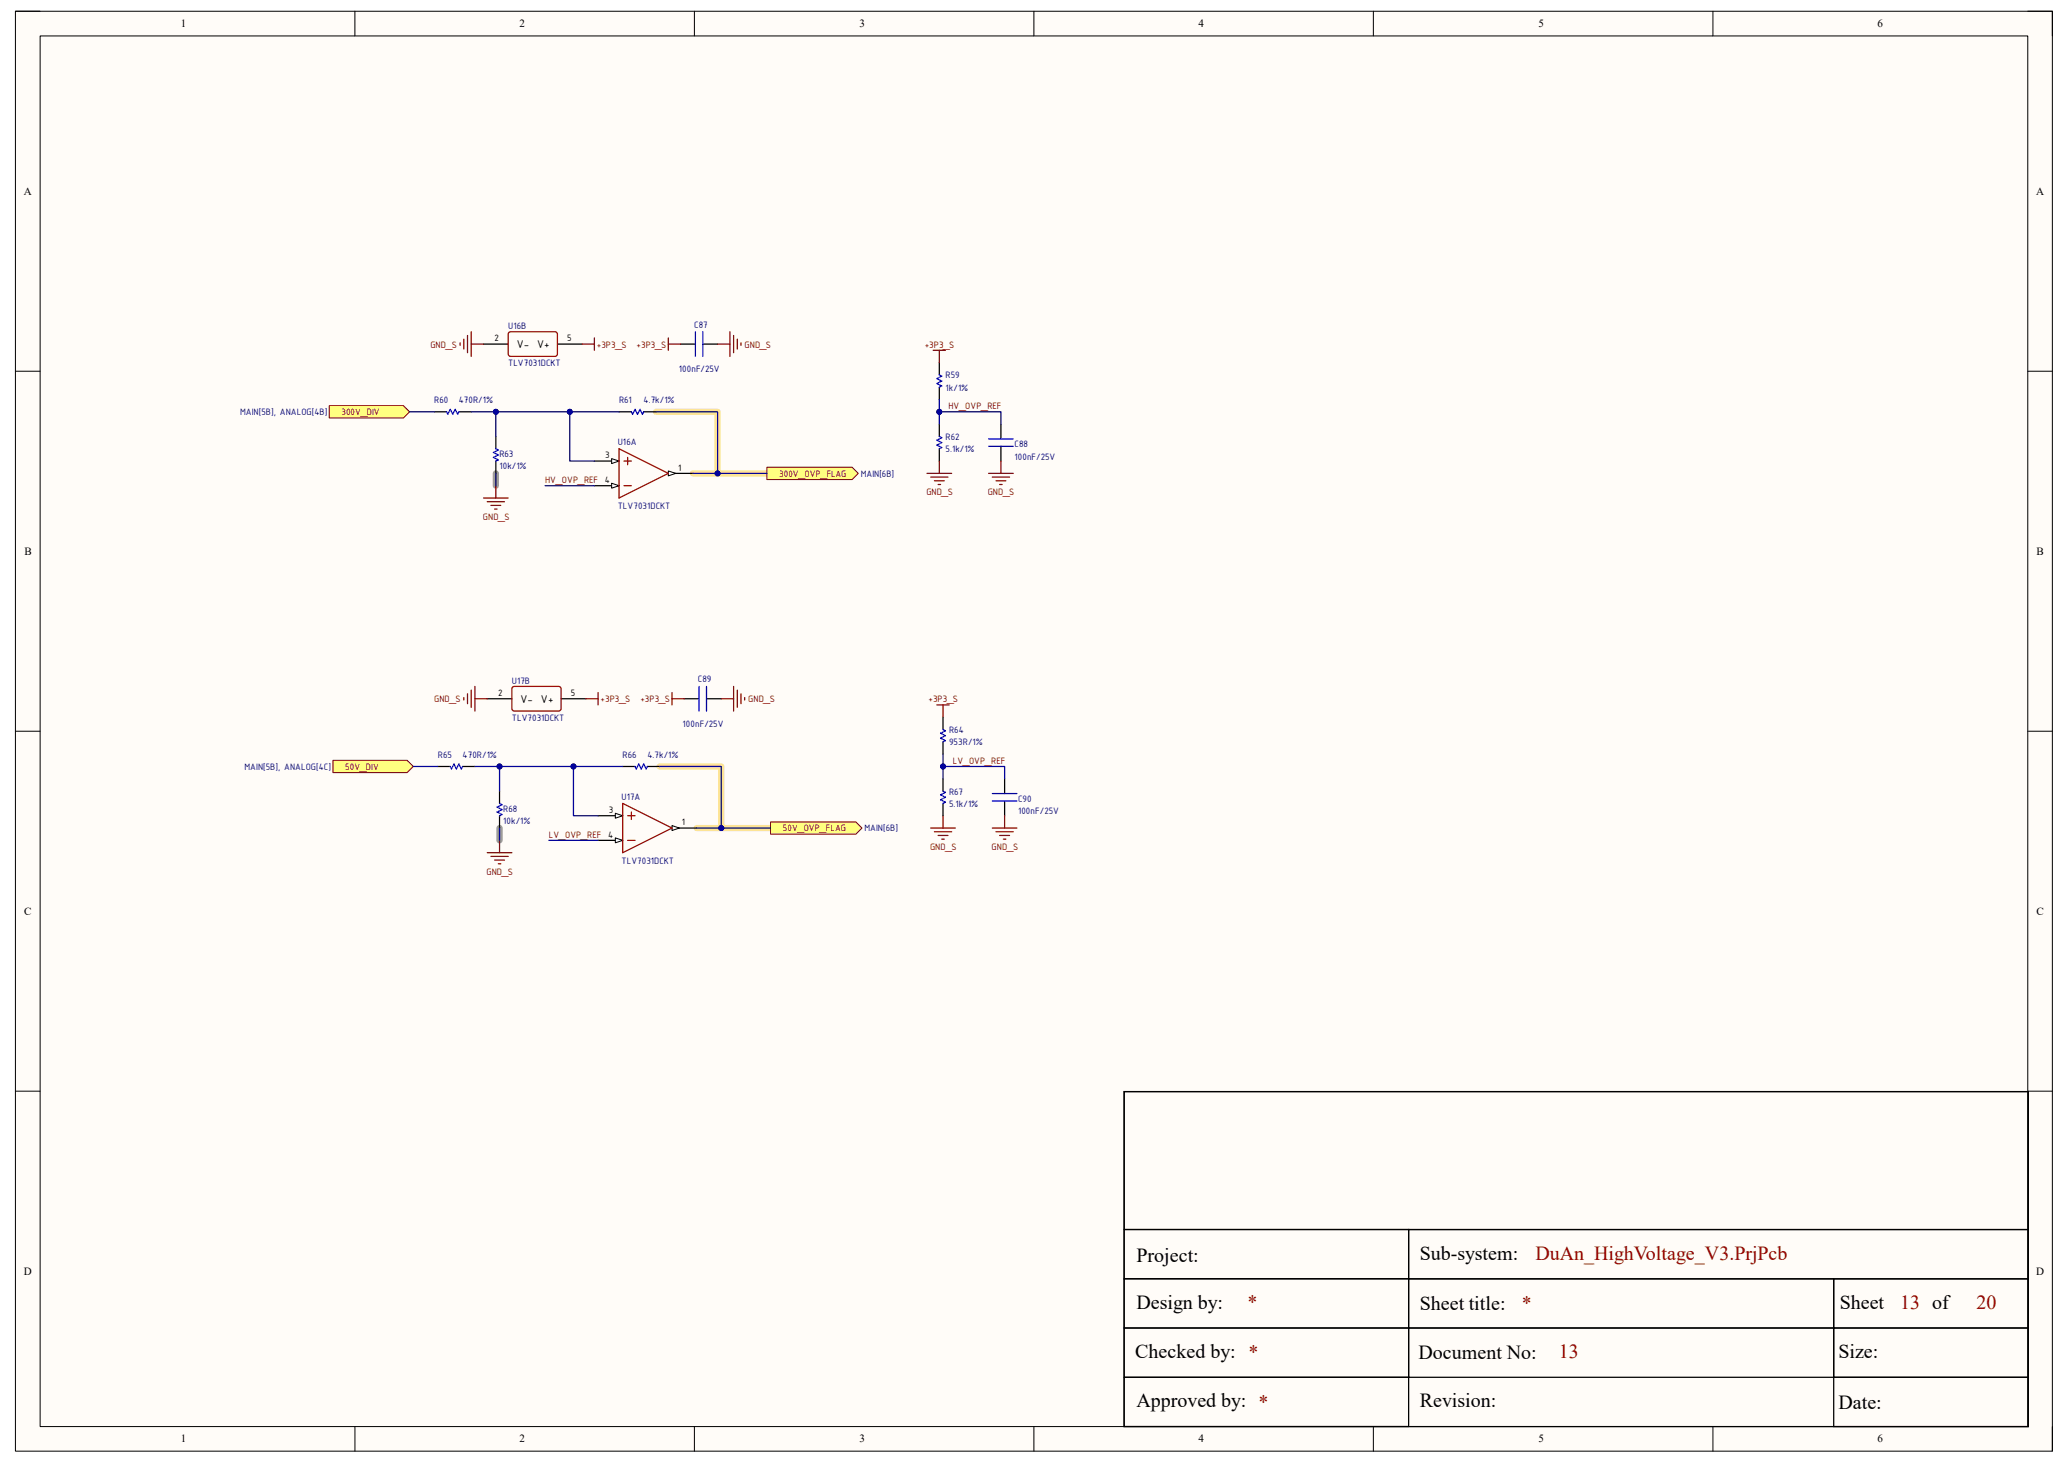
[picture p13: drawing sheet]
<svg xmlns="http://www.w3.org/2000/svg" width="420mm" height="297mm" viewBox="0 0 420 297" stroke-linecap="round" stroke-linejoin="round" font-family="sans-serif">
<defs><g id="words">
<g font-size="4.1">
<text x="230.8" y="256.4">Project:</text>
<text x="288.3" y="255.9">Sub-system:</text>
<text x="230.8" y="265.9">Design by:</text>
<text x="288.3" y="266.1">Sheet title:</text>
<text x="373.6" y="265.9">Sheet</text>
<text x="230.5" y="275.9">Checked by: *</text>
<text x="373.4" y="275.9">Size:</text>
<text x="288.1" y="276.1">Document No:</text>
<text x="230.8" y="285.9">Approved by: *</text>
<text x="288.3" y="285.9">Revision:</text>
<text x="373.4" y="286.2">Date:</text>
</g>
<g font-size="4.1" fill="#980000">
<text x="311.8" y="255.9">DuAn_HighVoltage_V3.PrjPcb</text>
<text x="253.3" y="265.9">*</text>
<text x="309.1" y="266.1">*</text>
<text x="385.9" y="265.9">13 of</text>
<text x="401.4" y="265.9">20</text>
<text x="316.6" y="275.9">13</text>
</g>
<g font-size="2.5">
<text x="104.9" y="70.7">V- V+</text>
<text x="105.7" y="142.8">V- V+</text>
</g>
<g font-size="2.2">
<text x="36.7" y="5.5">1</text>
<text x="105.5" y="5.5">2</text>
<text x="174.5" y="5.5">3</text>
<text x="243.4" y="5.5">4</text>
<text x="312.4" y="5.5">5</text>
<text x="381.3" y="5.5">6</text>
<text x="4.8" y="39.6">A</text>
<text x="413.5" y="39.6">A</text>
<text x="5" y="112.7">B</text>
<text x="413.6" y="112.7">B</text>
<text x="4.9" y="185.8">C</text>
<text x="413.6" y="185.8">C</text>
<text x="4.9" y="259">D</text>
<text x="413.5" y="259">D</text>
<text x="36.7" y="293">1</text>
<text x="105.5" y="293">2</text>
<text x="174.5" y="293">3</text>
<text x="243.4" y="293">4</text>
<text x="312.4" y="293">5</text>
<text x="381.3" y="293">6</text>
</g>
<g font-size="2" fill="#800000">
<text x="87.4" y="70.6">GND_S</text>
<text x="121.2" y="70.6">+3P3_S</text>
<text x="129.3" y="70.6">+3P3_S</text>
<text x="151.2" y="70.6">GND_S</text>
<text x="187.8" y="70.6">+3P3_S</text>
<text x="192.6" y="83.1">HV_OVP_REF</text>
<text x="69.3" y="84.4">300V_DIV</text>
<text x="110.7" y="98.1">HV_OVP_REF 4</text>
<text x="158.2" y="96.9">300V_OVP_FLAG</text>
<text x="188.1" y="100.6">GND_S</text>
<text x="200.6" y="100.6">GND_S</text>
<text x="98.1" y="105.6">GND_S</text>
<text x="88.2" y="142.7">GND_S</text>
<text x="122" y="142.7">+3P3_S</text>
<text x="130" y="142.7">+3P3_S</text>
<text x="152" y="142.7">GND_S</text>
<text x="188.6" y="142.7">+3P3_S</text>
<text x="193.5" y="155.2">LV_OVP_REF</text>
<text x="70.1" y="156.4">50V_DIV</text>
<text x="111.5" y="170.2">LV_OVP_REF 4</text>
<text x="159" y="168.9">50V_OVP_FLAG</text>
<text x="188.9" y="172.7">GND_S</text>
<text x="201.4" y="172.7">GND_S</text>
<text x="98.8" y="177.7">GND_S</text>
</g>
<g font-size="2">
<text x="100.4" y="69.3">2</text>
<text x="115.2" y="69.3">5</text>
<text x="122.9" y="93.1">3</text>
<text x="137.7" y="95.6">1</text>
<text x="101.2" y="141.4">2</text>
<text x="116" y="141.4">5</text>
<text x="123.7" y="165.2">3</text>
<text x="138.5" y="167.7">1</text>
</g>
<g font-size="2" fill="#000080">
<text x="103.2" y="66.8">U16B</text>
<text x="141" y="66.6">C87</text>
<text x="103.2" y="74.4">TLV7031DCKT</text>
<text x="137.9" y="75.6">100nF/25V</text>
<text x="192" y="76.9">R59</text>
<text x="88.2" y="81.9">R60</text>
<text x="93.2" y="81.9">470R/1%</text>
<text x="125.7" y="81.9">R61</text>
<text x="130.7" y="81.9">4.7k/1%</text>
<text x="192" y="79.4">1k/1%</text>
<text x="48.8" y="84.4">MAIN[5B], ANALOG[4B]</text>
<text x="192" y="89.4">R62</text>
<text x="101.4" y="92.9">R63</text>
<text x="101.4" y="95.4">10k/1%</text>
<text x="125.5" y="90.4">U16A</text>
<text x="192" y="91.9">5.1k/1%</text>
<text x="206" y="90.9">C88</text>
<text x="206" y="93.4">100nF/25V</text>
<text x="174.8" y="96.9">MAIN[6B]</text>
<text x="125.5" y="103.4">TLV7031DCKT</text>
<text x="104" y="138.9">U17B</text>
<text x="141.7" y="138.6">C89</text>
<text x="104" y="146.4">TLV7031DCKT</text>
<text x="138.6" y="147.7">100nF/25V</text>
<text x="192.7" y="148.9">R64</text>
<text x="88.9" y="153.9">R65</text>
<text x="93.9" y="153.9">470R/1%</text>
<text x="126.4" y="153.9">R66</text>
<text x="131.5" y="153.9">4.7k/1%</text>
<text x="192.7" y="151.4">953R/1%</text>
<text x="49.7" y="156.4">MAIN[5B], ANALOG[4C]</text>
<text x="192.7" y="161.4">R67</text>
<text x="102.2" y="164.9">R68</text>
<text x="102.2" y="167.4">10k/1%</text>
<text x="126.2" y="162.4">U17A</text>
<text x="192.7" y="163.9">5.1k/1%</text>
<text x="206.8" y="162.9">C90</text>
<text x="206.8" y="165.4">100nF/25V</text>
<text x="175.6" y="168.9">MAIN[6B]</text>
<text x="126.2" y="175.4">TLV7031DCKT</text>
</g>
</g></defs>
<path d="M3.1 2.3h413.7v292.5h-413.7z" fill-rule="evenodd" fill="#fffcf8"/>
<path d="M3.1 2.3h413.7v292.5h-413.7z" fill="none" stroke="#000" stroke-width=".2"/>
<path d="M8.1 7.3h403.7v282.5h-403.7z" fill-rule="evenodd" fill="#fffcf8"/>
<g fill="none" stroke="#000" stroke-width=".2">
<path d="M3.1 2.3h5M8.1 7.3h403.7v282.5h-403.7zM72.1 2.3v5M141 2.3v5M210 2.3v5M278.9 2.3v5M347.9 2.3v5M411.8 2.3h5v5M3.1 75.4h5M411.8 75.4h5M3.1 148.5h5M411.8 148.5h5"/>
<path d="M3.1 221.7h5M411.8 221.7h5M72.1 289.8v5M141 289.8v5M210 289.8v5M278.9 289.8v5M347.9 289.8v5M416.8 289.8v5"/>
</g>
<path d="M100.7 96.2v2.5M101.5 168.2v2.5" fill="none" stroke="#999" stroke-width="1.3"/>
<path d="M133.2 83.7h12.5v12.5M140.7 96.2h15M134 155.7h12.5v12.5M141.5 168.2h15" fill="none" stroke="#ffe599" stroke-width="1.3"/>
<g fill="none" stroke="#000" stroke-width=".25">
<path d="M135.7 96.2h5M228.3 221.8h183.6v68h-183.6zM228.3 221.8h183.6v28h-183.6zM228.3 249.8h57.8v10h-57.8zM228.3 259.8h57.8v10h-57.8zM286.1 249.8h125.8v10h-125.8zM286.1 259.8h86.3v10h-86.3zM372.4 259.8h39.5v10h-39.5zM228.3 269.8h57.8v10h-57.8zM228.3 279.8h57.8v10h-57.8zM286.1 269.8h86.3v10h-86.3zM372.4 279.8h39.5v10h-39.5z"/>
<path d="M372.4 269.8h39.5v10h-39.5z"/>
</g>
<path d="M135.7 95.7l1.5 .5-1.5 .5z" fill="#f8fcff"/>
<path d="M135.7 95.7l1.5 .5-1.5 .5z" fill="none" stroke="#000" stroke-width=".2"/>
<path d="M120.7 93.7h5" fill="none" stroke="#000" stroke-width=".25"/>
<path d="M124.2 93.2l1.5 .5-1.5 .5z" fill="#f8fcff"/>
<path d="M124.2 93.2l1.5 .5-1.5 .5z" fill="none" stroke="#000" stroke-width=".2"/>
<path d="M120.7 98.7h5" fill="none" stroke="#000" stroke-width=".25"/>
<path d="M124.2 98.2l1.5 .5-1.5 .5z" fill="#f8fcff"/>
<path d="M124.2 98.2l1.5 .5-1.5 .5z" fill="none" stroke="#000" stroke-width=".2"/>
<path d="M103.4 67.5h9.6l.2 .4-.1 4.3-.4 .2-9.3-.1-.2-.4v-4zM125.7 91.2l10 5-10 5zM126.7 98.7h1.5M126.7 93.7h1.5M127.5 92.9v1.5" fill="none" stroke="#980000" stroke-width=".25"/>
<path d="M98.2 69.9h5M113.2 69.9h5M138.2 69.9h3M142.7 69.9h3" fill="none" stroke="#000" stroke-width=".25"/>
<path d="M141.2 67.4v5M142.7 67.4v5" fill="none" stroke="#00f" stroke-width=".25"/>
<g fill="none" stroke="#800000" stroke-width=".25">
<path d="M93.4 69.7v.5M94.2 68.9v2M94.9 68.2v3.5M95.7 67.4v5M95.7 69.9h2.5M118.2 69.9h2.5M120.7 68.7v2.5M135.7 69.9h2.5M135.7 68.7v2.5M145.7 69.9h2.5M148.2 67.4v5M149 68.2v3.5"/>
<path d="M149.7 68.9v2M150.5 69.7v.5"/>
</g>
<path d="M155.7 94.9h17.4l1.2 1.3-1.2 1.2h-17.4z" fill-rule="evenodd" fill="#ffff80"/>
<path d="M155.7 94.9h17.4l1.2 1.3-1.2 1.2h-17.4z" fill="none" stroke="#800000" stroke-width=".2"/>
<path d="M66.9 82.4h15l1.3 1.3-1.3 1.2h-15z" fill-rule="evenodd" fill="#ffff80"/>
<path d="M66.9 82.4h15l1.3 1.3-1.3 1.2h-15z" fill="none" stroke="#800000" stroke-width=".2"/>
<path d="M88.2 83.7h2.5M93.2 83.7h2.5M100.7 88.7v2.5M100.7 93.7v2.5M125.7 83.7h2.5M130.7 83.7h2.5M136.5 168.2h5" fill="none" stroke="#000" stroke-width=".25"/>
<path d="M90.7 83.7l.2 .5 .5-1 .5 1 .5-1 .5 1 .3-.5M100.7 91.2l.5 .2-1 .5 1 .5-1 .5 1 .5-.5 .3M128.2 83.7l.3 .5 .5-1 .5 1 .5-1 .5 1 .2-.5" fill="none" stroke="#00f" stroke-width=".25"/>
<path d="M100.7 98.7v2.5M98.2 101.2h5M98.9 101.9h3.6M99.7 102.7h2M100.5 103.4h.5" fill="none" stroke="#800000" stroke-width=".25"/>
<path d="M136.5 167.7l1.5 .5-1.5 .5z" fill="#f8fcff"/>
<path d="M136.5 167.7l1.5 .5-1.5 .5z" fill="none" stroke="#000" stroke-width=".2"/>
<path d="M121.5 165.7h5" fill="none" stroke="#000" stroke-width=".25"/>
<path d="M125 165.2l1.5 .5-1.5 .5z" fill="#f8fcff"/>
<path d="M125 165.2l1.5 .5-1.5 .5z" fill="none" stroke="#000" stroke-width=".2"/>
<path d="M121.5 170.7h5" fill="none" stroke="#000" stroke-width=".25"/>
<path d="M125 170.2l1.5 .5-1.5 .5z" fill="#f8fcff"/>
<path d="M125 170.2l1.5 .5-1.5 .5z" fill="none" stroke="#000" stroke-width=".2"/>
<path d="M104.2 139.5h9.5l.3 .5-.1 4.2-.4 .3-9.3-.1-.2-.4v-4zM126.5 163.2l10 5-10 5zM127.5 170.7h1.5M127.5 165.7h1.5M128.2 165v1.5" fill="none" stroke="#980000" stroke-width=".25"/>
<path d="M98.9 142h5.1M114 142h5M139 142h3M143.5 142h3" fill="none" stroke="#000" stroke-width=".25"/>
<path d="M142 139.5v5M143.5 139.5v5" fill="none" stroke="#00f" stroke-width=".25"/>
<g fill="none" stroke="#800000" stroke-width=".25">
<path d="M96.5 139.5v5M149 139.5v5M94.2 141.7v.5M94.9 141v2M95.7 140.2v3.5M96.5 142h2.4M119 142h2.5M121.5 140.7v2.5M136.5 142h2.5M136.5 140.7v2.5M146.5 142h2.5M149.7 140.2v3.5"/>
<path d="M150.5 141v2M151.2 141.7v.5"/>
</g>
<path d="M156.5 167h17.3l1.3 1.2-1.3 1.3h-17.3z" fill-rule="evenodd" fill="#ffff80"/>
<path d="M156.5 167h17.3l1.3 1.2-1.3 1.3h-17.3z" fill="none" stroke="#800000" stroke-width=".2"/>
<path d="M67.6 154.5h15.1l1.2 1.2-1.2 1.3h-15.1z" fill-rule="evenodd" fill="#ffff80"/>
<path d="M67.6 154.5h15.1l1.2 1.2-1.2 1.3h-15.1z" fill="none" stroke="#800000" stroke-width=".2"/>
<g fill="none" stroke="#000" stroke-width=".25">
<path d="M190.8 73.7v2.5M190.8 78.7v2.5M190.8 86.2v2.5M190.8 91.2v2.5M203.3 86.2v3M203.3 90.7v3M88.9 155.7h2.5M93.9 155.7h2.6M126.5 155.7h2.5M131.5 155.7h2.5M191.5 145.7v2.5M191.5 150.7v2.5"/>
<path d="M191.5 158.2v2.5M204 158.2v3M101.5 160.7v2.5M101.5 165.7v2.5M191.5 163.2v2.5M204 162.7v3"/>
</g>
<path d="M190.8 76.2l.5 .2-1 .5 1 .5-1 .5 1 .5-.5 .3M190.8 88.7l.5 .2-1 .5 1 .5-1 .5 1 .5-.5 .3M200.8 89.2h5M200.8 90.7h5M91.4 155.7l.3 .5 .5-1 .5 1 .5-1 .5 1 .2-.5M129 155.7l.2 .5 .5-1 .5 1 .5-1 .5 1 .3-.5M191.5 148.2l.5 .3-1 .5 1 .5-1 .5 1 .5-.5 .2M101.5 163.2l.5 .3-1 .5 1 .5-1 .5 1 .5-.5 .2M191.5 160.7l.5 .3-1 .5 1 .5-1 .5 1 .5-.5 .2M201.5 161.2h5M201.5 162.7h5" fill="none" stroke="#00f" stroke-width=".25"/>
<g fill="none" stroke="#800000" stroke-width=".25">
<path d="M189.5 71.2h2.5M190.8 71.2v2.5M188.3 96.2h5M189 96.9h3.5M189.8 97.7h2M190.5 98.4h.5M190.8 93.7v2.5M200.8 96.2h5M201.5 96.9h3.5M202.3 97.7h2M203 98.4h.5M203.3 93.7v2.5"/>
<path d="M190.3 143.2h2.5M191.5 143.2v2.5M99 173.2h5M99.7 174h3.5M100.5 174.7h2M101.2 175.5h.5M101.5 170.7v2.5M189 168.2h5M189.8 169h3.5M190.5 169.7h2M191.3 170.5h.5M191.5 165.7v2.5"/>
<path d="M201.5 168.2h5M202.3 169h3.5M203 169.7h2M203.8 170.5h.5M204 165.7v2.5"/>
</g>
<path d="M100.7 96.2v2.5M133.2 83.7h12.5v12.5" fill="none" stroke="#000080" stroke-width=".25"/>
<circle cx="145.7" cy="96.2" r=".5" fill="#000080"/>
<circle cx="145.7" cy="96.2" r=".5" fill="none" stroke="#000080" stroke-width=".2"/>
<path d="M83.2 83.7h5M110.7 98.7h10M115.7 83.7h10" fill="none" stroke="#000080" stroke-width=".25"/>
<circle cx="115.7" cy="83.7" r=".5" fill="#000080"/>
<circle cx="115.7" cy="83.7" r=".5" fill="none" stroke="#000080" stroke-width=".2"/>
<path d="M100.7 83.7v5" fill="none" stroke="#000080" stroke-width=".25"/>
<circle cx="100.7" cy="83.7" r=".5" fill="#000080"/>
<circle cx="100.7" cy="83.7" r=".5" fill="none" stroke="#000080" stroke-width=".2"/>
<path d="M134 155.7h12.5v12.5M101.5 168.2v2.5" fill="none" stroke="#000080" stroke-width=".25"/>
<circle cx="146.5" cy="168.2" r=".5" fill="#000080"/>
<circle cx="146.5" cy="168.2" r=".5" fill="none" stroke="#000080" stroke-width=".2"/>
<path d="M83.9 155.7h5M116.5 155.7h10M111.5 170.7h10" fill="none" stroke="#000080" stroke-width=".25"/>
<circle cx="116.5" cy="155.7" r=".5" fill="#000080"/>
<circle cx="116.5" cy="155.7" r=".5" fill="none" stroke="#000080" stroke-width=".2"/>
<path d="M101.5 155.7v5" fill="none" stroke="#000080" stroke-width=".25"/>
<circle cx="101.5" cy="155.7" r=".5" fill="#000080"/>
<circle cx="101.5" cy="155.7" r=".5" fill="none" stroke="#000080" stroke-width=".2"/>
<path d="M190.8 86.2v-2.5h12.5v2.5" fill="none" stroke="#000080" stroke-width=".25"/>
<circle cx="190.8" cy="83.7" r=".5" fill="#000080"/>
<circle cx="190.8" cy="83.7" r=".5" fill="none" stroke="#000080" stroke-width=".2"/>
<path d="M190.8 81.2v2.5" fill="none" stroke="#000080" stroke-width=".25"/>
<circle cx="190.8" cy="83.7" r=".5" fill="#000080"/>
<circle cx="190.8" cy="83.7" r=".5" fill="none" stroke="#000080" stroke-width=".2"/>
<path d="M191.5 158.2v-2.5h12.5v2.5" fill="none" stroke="#000080" stroke-width=".25"/>
<circle cx="191.5" cy="155.7" r=".5" fill="#000080"/>
<circle cx="191.5" cy="155.7" r=".5" fill="none" stroke="#000080" stroke-width=".2"/>
<path d="M191.5 153.2v2.5" fill="none" stroke="#000080" stroke-width=".25"/>
<circle cx="191.5" cy="155.7" r=".5" fill="#000080"/>
<circle cx="191.5" cy="155.7" r=".5" fill="none" stroke="#000080" stroke-width=".2"/>
<path d="M96.5 155.7h20v10h5" fill="none" stroke="#000080" stroke-width=".25"/>
<circle cx="101.5" cy="155.7" r=".5" fill="#000080"/>
<circle cx="101.5" cy="155.7" r=".5" fill="none" stroke="#000080" stroke-width=".2"/>
<circle cx="116.5" cy="155.7" r=".5" fill="#000080"/>
<circle cx="116.5" cy="155.7" r=".5" fill="none" stroke="#000080" stroke-width=".2"/>
<path d="M95.7 83.7h20v10h5" fill="none" stroke="#000080" stroke-width=".25"/>
<circle cx="100.7" cy="83.7" r=".5" fill="#000080"/>
<circle cx="100.7" cy="83.7" r=".5" fill="none" stroke="#000080" stroke-width=".2"/>
<circle cx="115.7" cy="83.7" r=".5" fill="#000080"/>
<circle cx="115.7" cy="83.7" r=".5" fill="none" stroke="#000080" stroke-width=".2"/>
<path d="M141.5 168.2h15" fill="none" stroke="#000080" stroke-width=".25"/>
<circle cx="146.5" cy="168.2" r=".5" fill="#000080"/>
<circle cx="146.5" cy="168.2" r=".5" fill="none" stroke="#000080" stroke-width=".2"/>
<path d="M140.7 96.2h15" fill="none" stroke="#000080" stroke-width=".25"/>
<circle cx="145.7" cy="96.2" r=".5" fill="#000080"/>
<circle cx="145.7" cy="96.2" r=".5" fill="none" stroke="#000080" stroke-width=".2"/>
<use href="#words"/>
</svg>
